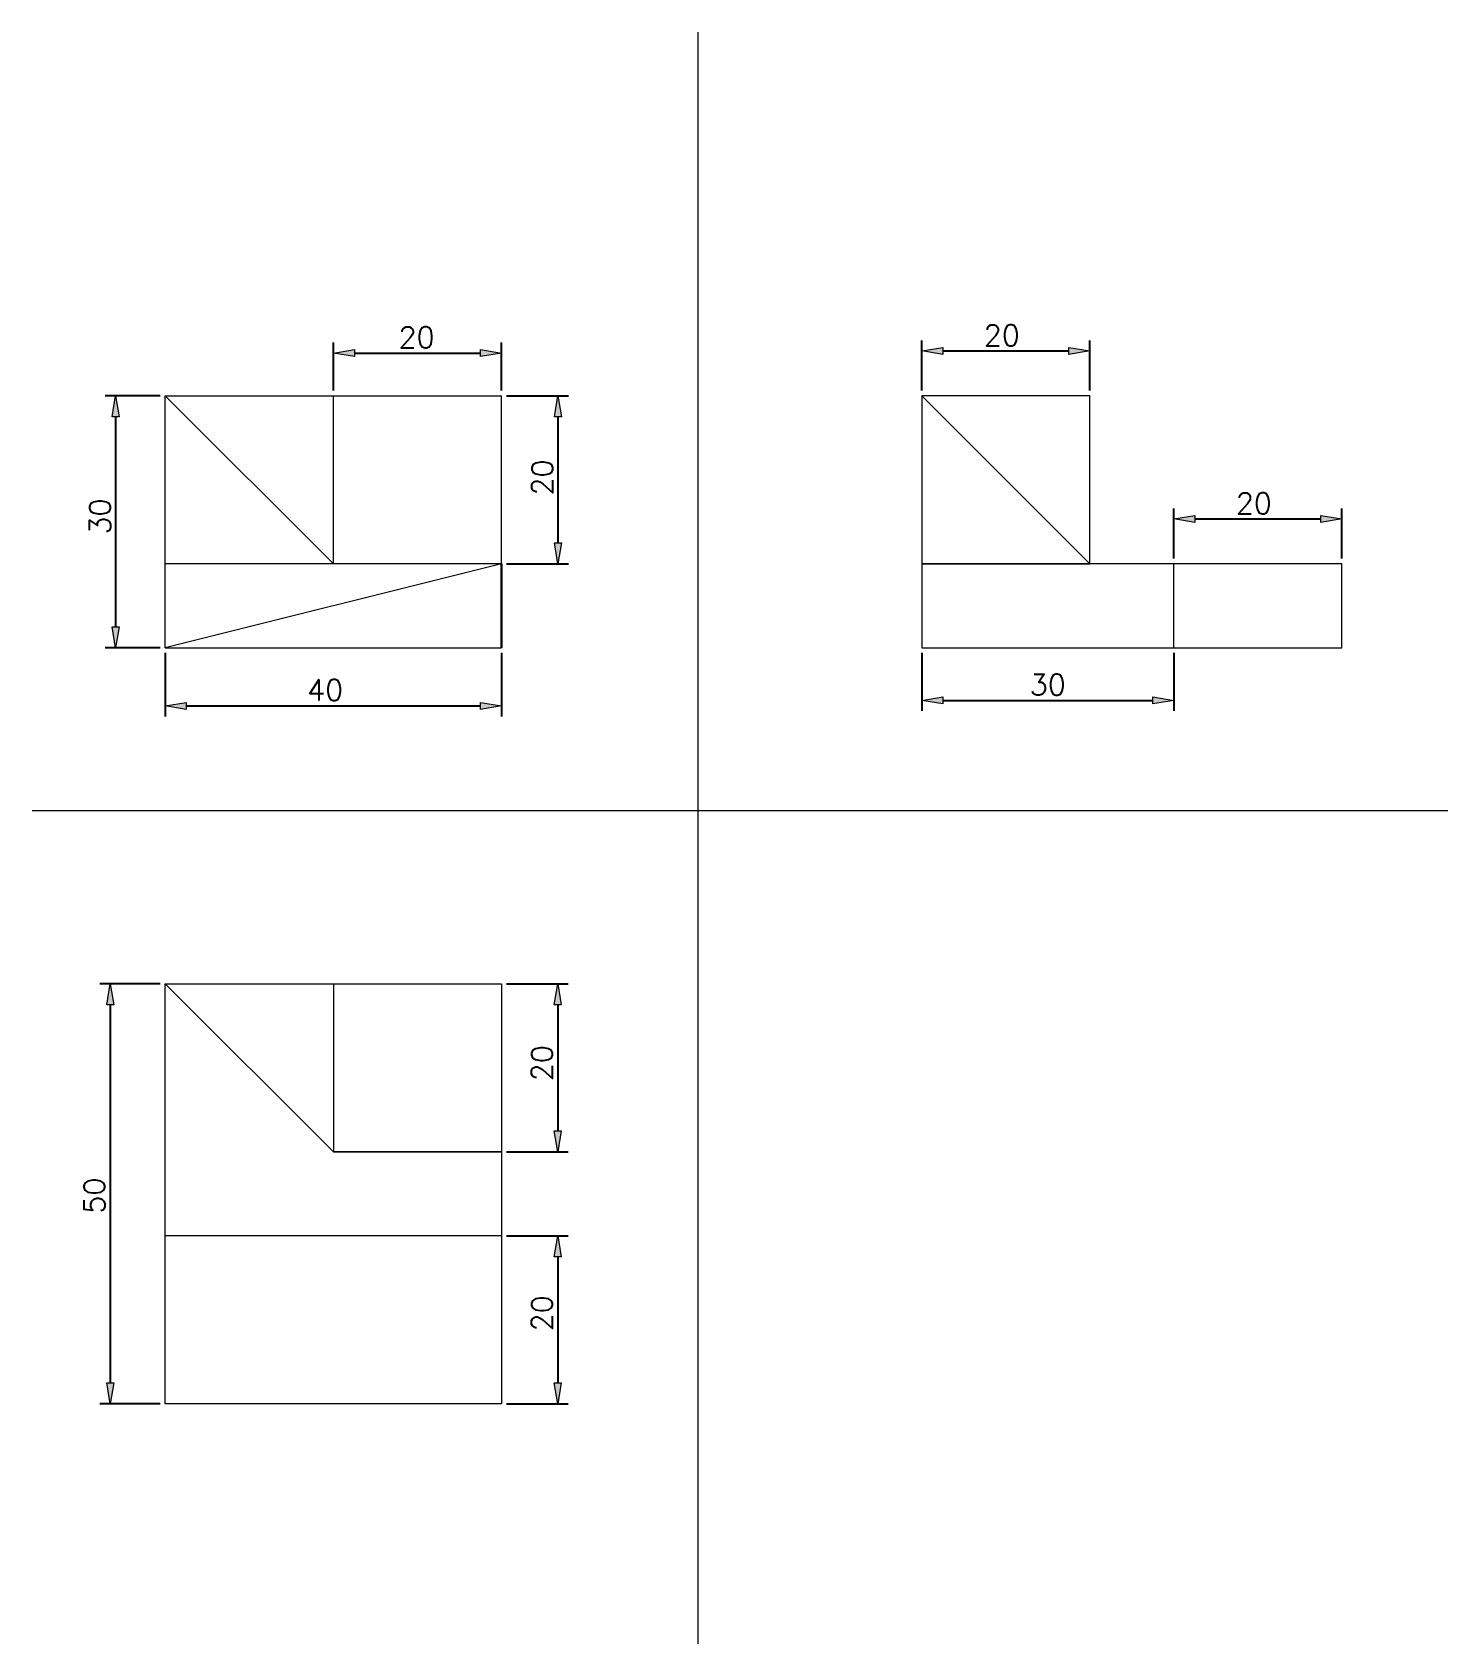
# Model space of a CAD drawing. Header units: inches. Extents: x 24 to 193, y 71 to 263.
import ezdxf

# ---------------------------------------------------------------- set-up
doc = ezdxf.new("R2010")
doc.units = ezdxf.units.IN
doc.header["$MEASUREMENT"] = 0
doc.linetypes.add('DASHDOT', pattern=[1, 0.5, -0.25, 0, -0.25])
doc.layers.get('0').update_dxf_attribs({"lineweight": 0})
doc.layers.get('Defpoints').update_dxf_attribs({"lineweight": 0})
for name, color, linetype, lineweight in [('kote', 250, 'Continuous', 15), ('pomocne', 3, 'Continuous', 15), ('vidiljivi_bridovi', 250, 'DASHDOT', 30)]:
    doc.layers.add(name, color=color, linetype=linetype, lineweight=lineweight)
doc.styles.get("Standard").update_dxf_attribs({"font": ''})
doc.styles.get('Standard').set_extended_font_data('txt.shx')
doc.dimstyles.new('ISO-25', dxfattribs={"dimtxt": 2.5, "dimasz": 2.5, "dimexe": 1.25, "dimexo": 0.625, "dimtad": 1, "dimdec": 0, "dimzin": 0, "dimdsep": 46, "dimtxsty": 'Standard', "dimblk": 'VDDIM_DEFAULT', "dimcen": 0.09, "dimadec": 0, "dimazin": 0, "dimtfac": 1, "dimtdec": 0, "dimtix": 1, "dimtmove": 1, "dimatfit": 1, "dimfxl": 1, "dimtolj": 1, "dimtzin": 0, "dimarcsym": 0})

# ---------------------------------------------------------------- blocks, each defined once
blk = doc.blocks.new('VDDIM_DEFAULT')
at = {"linetype": 'Continuous'}
blk.add_hatch(color=0, dxfattribs=at).paths.add_polyline_path([(0, 0), (-1, -0.1665), (-1, 0.1665)], flags=0)
at = {"color": 0, "linetype": 'Continuous'}
blk.add_lwpolyline([(0, 0), (-1, -0.1665), (-1, 0.1665), (0, 0)], dxfattribs=at)
blk = doc.blocks.new('*D4')
at = {"layer": 'Defpoints', "color": 0, "linetype": 'Continuous', "lineweight": 30}
for p in [(40, 220), (34.1, 190), (40, 190)]:
    blk.add_point(p, dxfattribs=at)
at = {"layer": 'kote', "color": 0, "linetype": 'Continuous', "lineweight": -2}
for p, q in [((39.38, 220), (32.85, 220)), ((34.1, 217.5), (34.1, 192.5)), ((39.38, 190), (32.85, 190))]:
    blk.add_line(p, q, dxfattribs=at)
at = {"layer": 'kote', "color": 0, "linetype": 'Continuous', "lineweight": -2, "xscale": 2.5, "yscale": 2.5, "zscale": 2.5}
for p, rotation in [((34.1, 220), 90), ((34.1, 190), 270)]:
    blk.add_blockref('VDDIM_DEFAULT', p, dxfattribs=dict(at, rotation=rotation))
at = {"layer": 'kote', "color": 0, "linetype": 'Continuous', "lineweight": 30, "insert": (32.23, 205.62), "char_height": 2.5, "attachment_point": 5, "rotation": 90}
blk.add_mtext('\\A1;30', dxfattribs=at)
blk = doc.blocks.new('*D5')
at = {"layer": 'Defpoints', "color": 0, "linetype": 'Continuous', "lineweight": 30}
for p in [(80, 220), (80, 200), (86.73, 200)]:
    blk.add_point(p, dxfattribs=at)
at = {"layer": 'kote', "color": 0, "linetype": 'Continuous', "lineweight": -2}
for p, q in [((80.62, 220), (87.98, 220)), ((86.73, 217.5), (86.73, 202.5)), ((80.62, 200), (87.98, 200))]:
    blk.add_line(p, q, dxfattribs=at)
at = {"layer": 'kote', "color": 0, "linetype": 'Continuous', "lineweight": -2, "xscale": 2.5, "yscale": 2.5, "zscale": 2.5}
for p, rotation in [((86.73, 220), 90), ((86.73, 200), 270)]:
    blk.add_blockref('VDDIM_DEFAULT', p, dxfattribs=dict(at, rotation=rotation))
at = {"layer": 'kote', "color": 0, "linetype": 'Continuous', "lineweight": 30, "insert": (84.85, 210.27), "char_height": 2.5, "attachment_point": 5, "rotation": 90}
blk.add_mtext('\\A1;20', dxfattribs=at)
blk = doc.blocks.new('*D6')
at = {"layer": 'Defpoints', "color": 0, "linetype": 'Continuous', "lineweight": 30}
for p in [(40, 190), (80, 190), (80, 183.08)]:
    blk.add_point(p, dxfattribs=at)
at = {"layer": 'kote', "color": 0, "linetype": 'Continuous', "lineweight": -2}
for p, q in [((40, 189.38), (40, 181.83)), ((80, 189.38), (80, 181.83)), ((42.5, 183.08), (77.5, 183.08))]:
    blk.add_line(p, q, dxfattribs=at)
at = {"layer": 'kote', "color": 0, "linetype": 'Continuous', "lineweight": -2, "xscale": 2.5, "yscale": 2.5, "zscale": 2.5, "rotation": 180}
blk.add_blockref('VDDIM_DEFAULT', (40, 183.08), dxfattribs=at)
at = {"layer": 'kote', "color": 0, "linetype": 'Continuous', "lineweight": -2, "xscale": 2.5, "yscale": 2.5, "zscale": 2.5}
blk.add_blockref('VDDIM_DEFAULT', (80, 183.08), dxfattribs=at)
at = {"layer": 'kote', "color": 0, "linetype": 'Continuous', "lineweight": 30, "insert": (59.03, 184.96), "char_height": 2.5, "attachment_point": 5}
blk.add_mtext('\\A1;40', dxfattribs=at)
blk = doc.blocks.new('*D7')
at = {"layer": 'Defpoints', "color": 0, "linetype": 'Continuous', "lineweight": 30}
for p in [(80, 225.08), (60, 220), (80, 220)]:
    blk.add_point(p, dxfattribs=at)
at = {"layer": 'kote', "color": 0, "linetype": 'Continuous', "lineweight": -2}
for p, q in [((60, 220.62), (60, 226.33)), ((62.5, 225.08), (77.5, 225.08)), ((80, 220.62), (80, 226.33))]:
    blk.add_line(p, q, dxfattribs=at)
at = {"layer": 'kote', "color": 0, "linetype": 'Continuous', "lineweight": -2, "xscale": 2.5, "yscale": 2.5, "zscale": 2.5, "rotation": 180}
blk.add_blockref('VDDIM_DEFAULT', (60, 225.08), dxfattribs=at)
at = {"layer": 'kote', "color": 0, "linetype": 'Continuous', "lineweight": -2, "xscale": 2.5, "yscale": 2.5, "zscale": 2.5}
blk.add_blockref('VDDIM_DEFAULT', (80, 225.08), dxfattribs=at)
at = {"layer": 'kote', "color": 0, "linetype": 'Continuous', "lineweight": 30, "insert": (69.91, 226.96), "char_height": 2.5, "attachment_point": 5}
blk.add_mtext('\\A1;20', dxfattribs=at)
blk = doc.blocks.new('*D8')
at = {"layer": 'Defpoints', "color": 0, "linetype": 'Continuous', "lineweight": 30}
for p in [(130, 190), (160, 190), (160, 183.73)]:
    blk.add_point(p, dxfattribs=at)
at = {"layer": 'kote', "color": 0, "linetype": 'Continuous', "lineweight": -2}
for p, q in [((130, 189.38), (130, 182.48)), ((160, 189.38), (160, 182.48)), ((132.5, 183.73), (157.5, 183.73))]:
    blk.add_line(p, q, dxfattribs=at)
at = {"layer": 'kote', "color": 0, "linetype": 'Continuous', "lineweight": -2, "xscale": 2.5, "yscale": 2.5, "zscale": 2.5, "rotation": 180}
blk.add_blockref('VDDIM_DEFAULT', (130, 183.73), dxfattribs=at)
at = {"layer": 'kote', "color": 0, "linetype": 'Continuous', "lineweight": -2, "xscale": 2.5, "yscale": 2.5, "zscale": 2.5}
blk.add_blockref('VDDIM_DEFAULT', (160, 183.73), dxfattribs=at)
at = {"layer": 'kote', "color": 0, "linetype": 'Continuous', "lineweight": 30, "insert": (145, 185.61), "char_height": 2.5, "attachment_point": 5}
blk.add_mtext('\\A1;30', dxfattribs=at)
blk = doc.blocks.new('*D9')
at = {"layer": 'Defpoints', "color": 0, "linetype": 'Continuous', "lineweight": 30}
for p in [(150, 225.33), (130, 220), (150, 220)]:
    blk.add_point(p, dxfattribs=at)
at = {"layer": 'kote', "color": 0, "linetype": 'Continuous', "lineweight": -2}
for p, q in [((130, 220.62), (130, 226.58)), ((150, 220.62), (150, 226.58)), ((132.5, 225.33), (147.5, 225.33))]:
    blk.add_line(p, q, dxfattribs=at)
at = {"layer": 'kote', "color": 0, "linetype": 'Continuous', "lineweight": -2, "xscale": 2.5, "yscale": 2.5, "zscale": 2.5, "rotation": 180}
blk.add_blockref('VDDIM_DEFAULT', (130, 225.33), dxfattribs=at)
at = {"layer": 'kote', "color": 0, "linetype": 'Continuous', "lineweight": -2, "xscale": 2.5, "yscale": 2.5, "zscale": 2.5}
blk.add_blockref('VDDIM_DEFAULT', (150, 225.33), dxfattribs=at)
at = {"layer": 'kote', "color": 0, "linetype": 'Continuous', "lineweight": 30, "insert": (139.53, 227.2), "char_height": 2.5, "attachment_point": 5}
blk.add_mtext('\\A1;20', dxfattribs=at)
blk = doc.blocks.new('*D10')
at = {"layer": 'Defpoints', "color": 0, "linetype": 'Continuous', "lineweight": 30}
for p in [(40, 150), (33.46, 100), (40, 100)]:
    blk.add_point(p, dxfattribs=at)
at = {"layer": 'kote', "color": 0, "linetype": 'Continuous', "lineweight": -2}
for p, q in [((39.38, 150), (32.21, 150)), ((33.46, 147.5), (33.46, 102.5)), ((39.38, 100), (32.21, 100))]:
    blk.add_line(p, q, dxfattribs=at)
at = {"layer": 'kote', "color": 0, "linetype": 'Continuous', "lineweight": -2, "xscale": 2.5, "yscale": 2.5, "zscale": 2.5}
for p, rotation in [((33.46, 150), 90), ((33.46, 100), 270)]:
    blk.add_blockref('VDDIM_DEFAULT', p, dxfattribs=dict(at, rotation=rotation))
at = {"layer": 'kote', "color": 0, "linetype": 'Continuous', "lineweight": 30, "insert": (31.58, 124.79), "char_height": 2.5, "attachment_point": 5, "rotation": 90}
blk.add_mtext('\\A1;50', dxfattribs=at)
blk = doc.blocks.new('*D11')
at = {"layer": 'Defpoints', "color": 0, "linetype": 'Continuous', "lineweight": 30}
for p in [(80, 150), (80, 130), (86.7, 130)]:
    blk.add_point(p, dxfattribs=at)
at = {"layer": 'kote', "color": 0, "linetype": 'Continuous', "lineweight": -2}
for p, q in [((80.62, 150), (87.95, 150)), ((86.7, 147.5), (86.7, 132.5)), ((80.62, 130), (87.95, 130))]:
    blk.add_line(p, q, dxfattribs=at)
at = {"layer": 'kote', "color": 0, "linetype": 'Continuous', "lineweight": -2, "xscale": 2.5, "yscale": 2.5, "zscale": 2.5}
for p, rotation in [((86.7, 150), 90), ((86.7, 130), 270)]:
    blk.add_blockref('VDDIM_DEFAULT', p, dxfattribs=dict(at, rotation=rotation))
at = {"layer": 'kote', "color": 0, "linetype": 'Continuous', "lineweight": 30, "insert": (84.82, 140.55), "char_height": 2.5, "attachment_point": 5, "rotation": 90}
blk.add_mtext('\\A1;20', dxfattribs=at)
blk = doc.blocks.new('*D12')
at = {"layer": 'Defpoints', "color": 0, "linetype": 'Continuous', "lineweight": 30}
for p in [(80, 120), (80, 100), (86.7, 100)]:
    blk.add_point(p, dxfattribs=at)
at = {"layer": 'kote', "color": 0, "linetype": 'Continuous', "lineweight": -2}
for p, q in [((80.62, 120), (87.95, 120)), ((86.7, 117.5), (86.7, 102.5)), ((80.62, 100), (87.95, 100))]:
    blk.add_line(p, q, dxfattribs=at)
at = {"layer": 'kote', "color": 0, "linetype": 'Continuous', "lineweight": -2, "xscale": 2.5, "yscale": 2.5, "zscale": 2.5}
for p, rotation in [((86.7, 120), 90), ((86.7, 100), 270)]:
    blk.add_blockref('VDDIM_DEFAULT', p, dxfattribs=dict(at, rotation=rotation))
at = {"layer": 'kote', "color": 0, "linetype": 'Continuous', "lineweight": 30, "insert": (84.82, 110.78), "char_height": 2.5, "attachment_point": 5, "rotation": 90}
blk.add_mtext('\\A1;20', dxfattribs=at)
blk = doc.blocks.new('*D17')
at = {"layer": 'Defpoints', "color": 0, "linetype": 'Continuous', "lineweight": 30}
for p in [(180, 205.33), (160, 200), (180, 200)]:
    blk.add_point(p, dxfattribs=at)
at = {"layer": 'kote', "color": 0, "linetype": 'Continuous', "lineweight": -2}
for p, q in [((160, 200.63), (160, 206.58)), ((162.5, 205.33), (177.5, 205.33)), ((180, 200.63), (180, 206.58))]:
    blk.add_line(p, q, dxfattribs=at)
at = {"layer": 'kote', "color": 0, "linetype": 'Continuous', "lineweight": -2, "xscale": 2.5, "yscale": 2.5, "zscale": 2.5, "rotation": 180}
blk.add_blockref('VDDIM_DEFAULT', (160, 205.33), dxfattribs=at)
at = {"layer": 'kote', "color": 0, "linetype": 'Continuous', "lineweight": -2, "xscale": 2.5, "yscale": 2.5, "zscale": 2.5}
blk.add_blockref('VDDIM_DEFAULT', (180, 205.33), dxfattribs=at)
at = {"layer": 'kote', "color": 0, "linetype": 'Continuous', "lineweight": 30, "insert": (169.53, 207.2), "char_height": 2.5, "attachment_point": 5}
blk.add_mtext('\\A1;20', dxfattribs=at)

msp = doc.modelspace()

# ---------------------------------------------------------------- linework, layer by layer
at = {"layer": 'kote', "linetype": 'Continuous', "lineweight": 30}
msp.add_line((80, 200), (80, 190), dxfattribs=at)
at = {"layer": 'pomocne', "linetype": 'Continuous', "lineweight": 0}
for p, q in [((103.37, 263.27), (103.37, 71.45)), ((192.59, 170.61), (24.17, 170.61))]:
    msp.add_line(p, q, dxfattribs=at)
at = {"layer": 'vidiljivi_bridovi', "linetype": 'Continuous', "lineweight": 0}
for p, q in [((40, 190), (40, 220)), ((40, 220), (80, 220)), ((40, 220), (60, 200)), ((60, 200), (60, 220)), ((80, 190), (80, 220)), ((150, 220), (130, 220)), ((130, 220), (130, 200)), ((150, 200), (130, 220)), ((150, 200), (150, 220)), ((80, 200), (40, 190)), ((80, 200), (40, 200)), ((80, 200), (60, 200)), ((80, 190), (80, 200)), ((180, 200), (130, 200)), ((130, 200), (130, 190)), ((130, 200), (150, 200)), ((160, 200), (150, 200)), ((160, 190), (160, 200)), ((180, 190), (180, 200)), ((40, 190), (80, 190)), ((40, 190), (80, 190)), ((40, 190), (80, 190)), ((130, 190), (180, 190)), ((130, 190), (160, 190)), ((40, 150), (80, 150)), ((40, 100), (40, 150)), ((40, 150), (60, 150)), ((60, 130), (40, 150)), ((40, 150), (80, 150)), ((60, 150), (60, 130)), ((80, 150), (80, 100)), ((80, 150), (80, 130)), ((80, 130), (60, 130)), ((60, 130), (80, 130)), ((80, 130), (80, 120)), ((80, 120), (40, 120)), ((80, 100), (40, 100))]:
    msp.add_line(p, q, dxfattribs=at)

# ---------------------------------------------------------------- dimensions: what is measured, and where the dimension line sits
at = {"layer": 'kote', "linetype": 'Continuous', "lineweight": 30}
for base, p1, p2, picture, middle in [((80, 225.08), (60, 220), (80, 220), '*D7', (69.91, 225.08)), ((150, 225.33), (130, 220), (150, 220), '*D9', (139.53, 225.33)), ((180, 205.33), (160, 200), (180, 200), '*D17', (169.53, 205.33)), ((80, 183.08), (40, 190), (80, 190), '*D6', (59.03, 183.08))]:
    dim = msp.add_linear_dim(base=base, p1=p1, p2=p2, dimstyle='ISO-25', dxfattribs=at)
    dim.commit()
    dim.dimension.update_dxf_attribs({"geometry": picture, "text_midpoint": middle, "dimtype": 160})
for base, p1, p2, picture, middle in [((34.1, 190), (40, 220), (40, 190), '*D4', (34.1, 205.62)), ((86.73, 200), (80, 220), (80, 200), '*D5', (86.73, 210.27)), ((33.46, 100), (40, 150), (40, 100), '*D10', (33.46, 124.79)), ((86.7, 130), (80, 150), (80, 130), '*D11', (86.7, 140.55)), ((86.7, 100), (80, 120), (80, 100), '*D12', (86.7, 110.78))]:
    dim = msp.add_linear_dim(base=base, p1=p1, p2=p2, angle=90, dimstyle='ISO-25', dxfattribs=at)
    dim.commit()
    dim.dimension.update_dxf_attribs({"geometry": picture, "text_midpoint": middle, "dimtype": 160})
dim = msp.add_linear_dim(base=(160, 183.73), p1=(130, 190), p2=(160, 190), dimstyle='ISO-25', dxfattribs=at)
dim.commit()
dim.dimension.update_dxf_attribs({"geometry": '*D8', "text_midpoint": (145, 185.61)})

doc.saveas('drawing.dxf')
